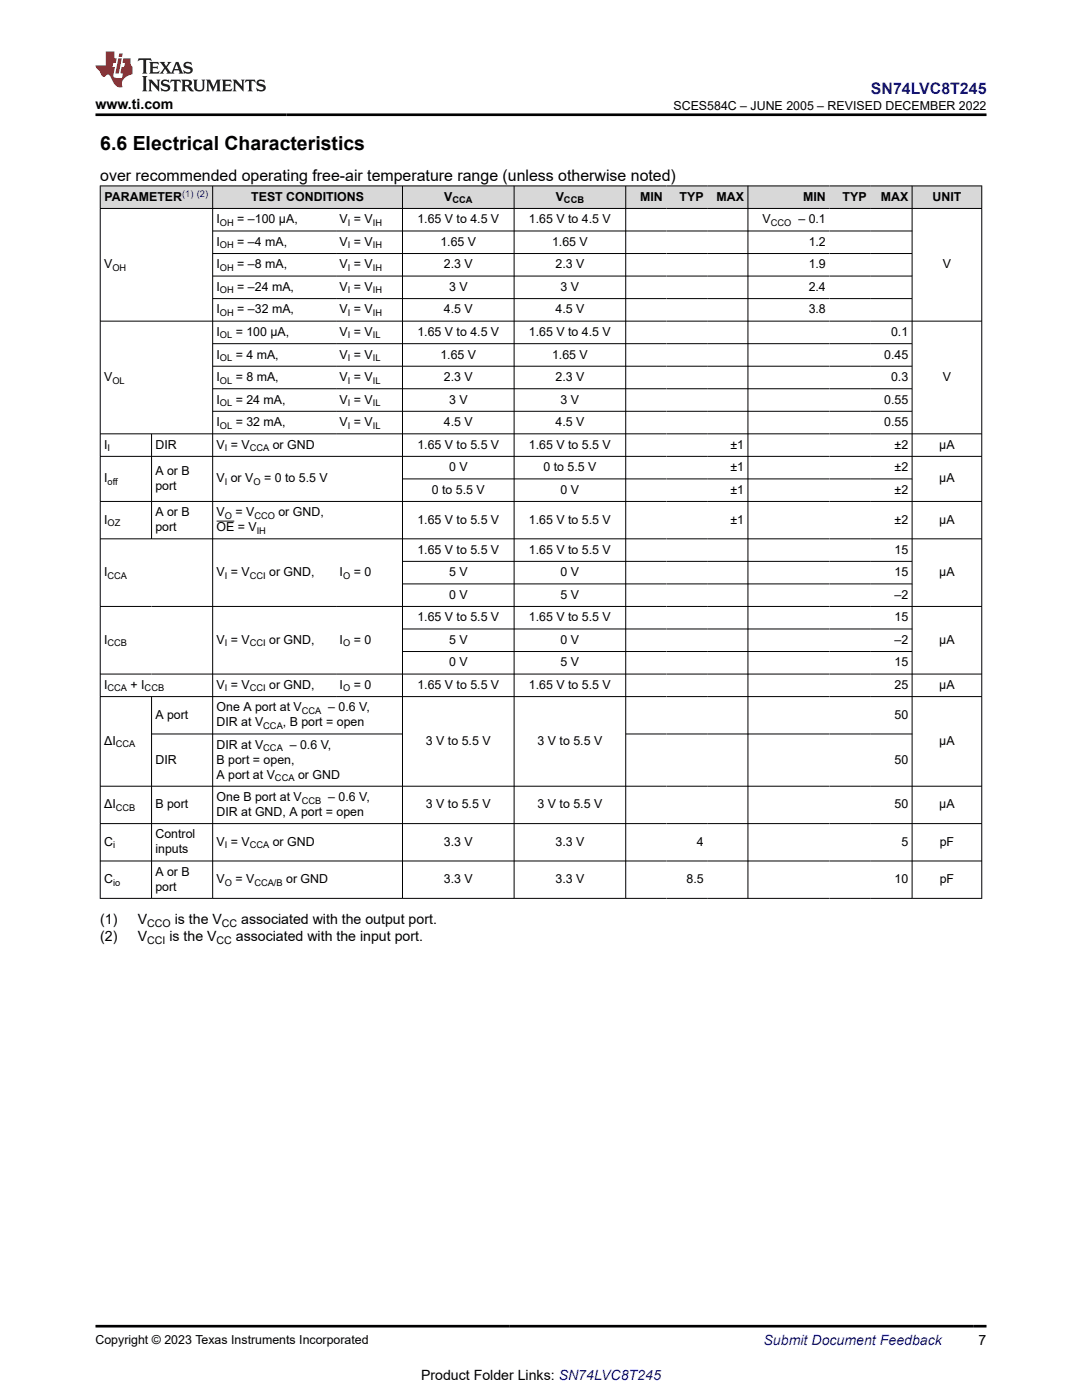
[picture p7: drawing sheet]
<svg xmlns="http://www.w3.org/2000/svg" width="216mm" height="279mm" viewBox="0 0 216 279" stroke-linecap="round" stroke-linejoin="round" font-family="sans-serif">
<defs><g id="words">
<text font-size="3.9" x="20" y="29.9">6.6 Electrical Characteristics</text>
<text font-size="3.2" fill="#00f" x="173.8" y="18.7">SN74LVC8T245</text>
<text font-size="3.2" x="20" y="36.1">over recommended operating free-air temperature range (unless otherwise noted)</text>
<g font-size="2.8">
<text x="19.1" y="21.8">www.ti.com</text>
<text x="20" y="184.4">(1)</text>
<text x="27.5" y="184.4">V</text>
<text x="34.9" y="184.4">is the V</text>
<text x="48.1" y="184.4">associated with the output port.</text>
<text x="20" y="187.8">(2)</text>
<text x="27.5" y="187.8">V</text>
<text x="33.8" y="187.8">is the V</text>
<text x="47.1" y="187.8">associated with the input port.</text>
<text x="195.3" y="268.5">7</text>
<text x="84" y="275.3">Product Folder Links: SN74LVC8T245</text>
</g>
<text font-size="2.8" fill="#00f" x="152.4" y="268.5">Submit Document Feedback</text>
<g font-size="2.5">
<text x="134.4" y="21.9">SCES584C – JUNE 2005 – REVISED DECEMBER 2022</text>
<text x="20.9" y="40.1">PARAMETER</text>
<text x="50.1" y="40.1">TEST CONDITIONS</text>
<text x="88.6" y="40.1">V</text>
<text x="110.9" y="40.1">V</text>
<text x="127.8" y="40.1">MIN</text>
<text x="135.6" y="40.1">TYP</text>
<text x="143" y="40.1">MAX</text>
<text x="160.3" y="40.1">MIN</text>
<text x="168.1" y="40.1">TYP</text>
<text x="175.7" y="40.1">MAX</text>
<text x="186.1" y="40.1">UNIT</text>
<text x="43.2" y="44.6">I</text>
<text x="47.4" y="44.6">= –100 μA,</text>
<text x="67.8" y="44.6">V = V</text>
<text x="83.3" y="44.6">1.65 V to 4.5 V</text>
<text x="105.6" y="44.6">1.65 V to 4.5 V</text>
<text x="152.2" y="44.6">V</text>
<text x="159.3" y="44.6">– 0.1</text>
<text x="20.8" y="53.6">V</text>
<text x="43.2" y="49.1">I</text>
<text x="43.2" y="53.6">I</text>
<text x="47.4" y="49.1">= –4 mA,</text>
<text x="47.4" y="53.6">= –8 mA,</text>
<text x="67.8" y="49.1">V = V</text>
<text x="67.8" y="53.6">V = V</text>
<text x="87.9" y="49.1">1.65 V</text>
<text x="88.6" y="53.6">2.3 V</text>
<text x="110.2" y="49.1">1.65 V</text>
<text x="110.8" y="53.6">2.3 V</text>
<text x="161.4" y="49.1">1.2</text>
<text x="161.4" y="53.6">1.9</text>
<text x="188.1" y="53.6">V</text>
<text x="43.2" y="58.1">I</text>
<text x="47.4" y="58.1">= –24 mA,</text>
<text x="67.8" y="58.1">V = V</text>
<text x="89.6" y="58.1">3 V</text>
<text x="111.9" y="58.1">3 V</text>
<text x="161.4" y="58.1">2.4</text>
<text x="43.2" y="62.6">I</text>
<text x="47.4" y="62.6">= –32 mA,</text>
<text x="67.8" y="62.6">V = V</text>
<text x="88.6" y="62.6">4.5 V</text>
<text x="110.8" y="62.6">4.5 V</text>
<text x="161.4" y="62.6">3.8</text>
<text x="43.2" y="67.1">I</text>
<text x="43.2" y="71.5">I</text>
<text x="47" y="67.1">= 100 μA,</text>
<text x="47" y="71.5">= 4 mA,</text>
<text x="67.8" y="67.1">V = V</text>
<text x="67.8" y="71.5">V = V</text>
<text x="83.3" y="67.1">1.65 V to 4.5 V</text>
<text x="87.9" y="71.5">1.65 V</text>
<text x="105.6" y="67.1">1.65 V to 4.5 V</text>
<text x="110.2" y="71.5">1.65 V</text>
<text x="176.4" y="71.5">0.45</text>
<text x="177.8" y="67.1">0.1</text>
<text x="20.8" y="76">V</text>
<text x="43.2" y="76">I</text>
<text x="47" y="76">= 8 mA,</text>
<text x="67.8" y="76">V = V</text>
<text x="88.6" y="76">2.3 V</text>
<text x="110.8" y="76">2.3 V</text>
<text x="177.8" y="76">0.3</text>
<text x="188.1" y="76">V</text>
<text x="43.2" y="80.5">I</text>
<text x="47" y="80.5">= 24 mA,</text>
<text x="67.8" y="80.5">V = V</text>
<text x="89.6" y="80.5">3 V</text>
<text x="111.9" y="80.5">3 V</text>
<text x="176.4" y="80.5">0.55</text>
<text x="20.8" y="89.5">I</text>
<text x="31" y="89.5">DIR</text>
<text x="43.2" y="85">I</text>
<text x="43.2" y="89.5">V = V</text>
<text x="47" y="85">= 32 mA,</text>
<text x="54.4" y="89.5">or GND</text>
<text x="67.8" y="85">V = V</text>
<text x="83.3" y="89.5">1.65 V to 5.5 V</text>
<text x="88.6" y="85">4.5 V</text>
<text x="105.6" y="89.5">1.65 V to 5.5 V</text>
<text x="110.8" y="85">4.5 V</text>
<text x="145.7" y="89.5">±1</text>
<text x="176.4" y="85">0.55</text>
<text x="178.5" y="89.5">±2</text>
<text x="187.4" y="89.5">μA</text>
<text x="31" y="94.8">A or B</text>
<text x="89.6" y="94">0 V</text>
<text x="108.4" y="94">0 to 5.5 V</text>
<text x="145.7" y="94">±1</text>
<text x="178.5" y="94">±2</text>
<text x="20.8" y="96.3">I</text>
<text x="31" y="97.8">port</text>
<text x="43.2" y="96.3">V or V</text>
<text x="52.7" y="96.3">= 0 to 5.5 V</text>
<text x="86.2" y="98.5">0 to 5.5 V</text>
<text x="111.9" y="98.5">0 V</text>
<text x="145.7" y="98.5">±1</text>
<text x="178.5" y="98.5">±2</text>
<text x="187.4" y="96.3">μA</text>
<text x="20.8" y="104.5">I</text>
<text x="31" y="103">A or B</text>
<text x="31" y="106">port</text>
<text x="43.2" y="103">V</text>
<text x="43.2" y="106">OE = V</text>
<text x="47" y="103">= V</text>
<text x="55.6" y="103">or GND,</text>
<text x="83.3" y="104.5">1.65 V to 5.5 V</text>
<text x="105.6" y="104.5">1.65 V to 5.5 V</text>
<text x="145.7" y="104.5">±1</text>
<text x="178.5" y="104.5">±2</text>
<text x="187.4" y="104.5">μA</text>
<text x="83.3" y="110.5">1.65 V to 5.5 V</text>
<text x="105.6" y="110.5">1.65 V to 5.5 V</text>
<text x="178.5" y="110.5">15</text>
<text x="20.8" y="115">I</text>
<text x="43.2" y="115">V = V</text>
<text x="53.7" y="115">or GND,</text>
<text x="67.8" y="115">I</text>
<text x="70.6" y="115">= 0</text>
<text x="89.6" y="115">5 V</text>
<text x="89.6" y="119.5">0 V</text>
<text x="111.9" y="115">0 V</text>
<text x="111.9" y="119.5">5 V</text>
<text x="178.5" y="115">15</text>
<text x="178.5" y="119.5">–2</text>
<text x="187.4" y="115">μA</text>
<text x="83.3" y="124">1.65 V to 5.5 V</text>
<text x="105.6" y="124">1.65 V to 5.5 V</text>
<text x="178.5" y="124">15</text>
<text x="20.8" y="128.5">I</text>
<text x="43.2" y="128.5">V = V</text>
<text x="53.7" y="128.5">or GND,</text>
<text x="67.8" y="128.5">I</text>
<text x="70.6" y="128.5">= 0</text>
<text x="89.6" y="128.5">5 V</text>
<text x="111.9" y="128.5">0 V</text>
<text x="178.5" y="128.5">–2</text>
<text x="187.4" y="128.5">μA</text>
<text x="20.8" y="137.5">I</text>
<text x="26" y="137.5">+ I</text>
<text x="43.2" y="137.5">V = V</text>
<text x="53.7" y="137.5">or GND,</text>
<text x="67.8" y="137.5">I</text>
<text x="70.6" y="137.5">= 0</text>
<text x="83.3" y="137.5">1.65 V to 5.5 V</text>
<text x="89.6" y="133">0 V</text>
<text x="105.6" y="137.5">1.65 V to 5.5 V</text>
<text x="111.9" y="133">5 V</text>
<text x="178.5" y="133">15</text>
<text x="178.5" y="137.5">25</text>
<text x="187.4" y="137.5">μA</text>
<text x="31" y="143.5">A port</text>
<text x="43.2" y="142">One A port at V</text>
<text x="65.5" y="142">– 0.6 V,</text>
<text x="178.5" y="143.5">50</text>
<text x="20.8" y="148.7">ΔI</text>
<text x="43.2" y="144.9">DIR at V</text>
<text x="43.2" y="149.4">DIR at V</text>
<text x="56.4" y="144.9">, B port = open</text>
<text x="57.8" y="149.4">– 0.6 V,</text>
<text x="85" y="148.7">3 V to 5.5 V</text>
<text x="107.3" y="148.7">3 V to 5.5 V</text>
<text x="187.4" y="148.7">μA</text>
<text x="31" y="152.4">DIR</text>
<text x="43.2" y="152.4">B port = open,</text>
<text x="43.2" y="155.4">A port at V</text>
<text x="59.5" y="155.4">or GND</text>
<text x="178.5" y="152.4">50</text>
<text x="20.8" y="161.3">ΔI</text>
<text x="31" y="161.3">B port</text>
<text x="43.2" y="159.9">One B port at V</text>
<text x="65.5" y="159.9">– 0.6 V,</text>
<text x="85" y="161.3">3 V to 5.5 V</text>
<text x="107.3" y="161.3">3 V to 5.5 V</text>
<text x="178.5" y="161.3">50</text>
<text x="187.4" y="161.3">μA</text>
<text x="31" y="167.3">Control</text>
<text x="43.2" y="162.8">DIR at GND, A port = open</text>
<text x="20.8" y="168.8">C</text>
<text x="31" y="170.3">inputs</text>
<text x="43.2" y="168.8">V = V</text>
<text x="54.4" y="168.8">or GND</text>
<text x="88.6" y="168.8">3.3 V</text>
<text x="110.8" y="168.8">3.3 V</text>
<text x="139" y="168.8">4</text>
<text x="179.9" y="168.8">5</text>
<text x="187.5" y="168.8">pF</text>
<text x="20.8" y="176.3">C</text>
<text x="31" y="174.8">A or B</text>
<text x="31" y="177.8">port</text>
<text x="43.2" y="176.3">V</text>
<text x="47" y="176.3">= V</text>
<text x="57.1" y="176.3">or GND</text>
<text x="88.6" y="176.3">3.3 V</text>
<text x="110.8" y="176.3">3.3 V</text>
<text x="137" y="176.3">8.5</text>
<text x="178.5" y="176.3">10</text>
<text x="187.5" y="176.3">pF</text>
<text x="19.1" y="268.2">Copyright © 2023 Texas Instruments Incorporated</text>
</g>
<g font-size="2.1">
<text x="29.4" y="185">CCO</text>
<text x="44.3" y="185">CC</text>
<text x="29.4" y="188.4">CCI</text>
<text x="43.2" y="188.4">CC</text>
</g>
<text font-size="1.9" fill="#00f" x="36.3" y="39.2">(1) (2)</text>
<g font-size="1.9">
<text x="90.3" y="40.6">CCA</text>
<text x="112.5" y="40.6">CCB</text>
<text x="43.9" y="45.1">OH</text>
<text x="69.4" y="45.1">I</text>
<text x="74.4" y="45.1">IH</text>
<text x="153.8" y="45.1">CCO</text>
<text x="43.9" y="49.6">OH</text>
<text x="69.4" y="49.6">I</text>
<text x="74.4" y="49.6">IH</text>
<text x="22.4" y="54.1">OH</text>
<text x="43.9" y="54.1">OH</text>
<text x="43.9" y="58.5">OH</text>
<text x="69.4" y="54.1">I</text>
<text x="69.4" y="58.5">I</text>
<text x="74.4" y="54.1">IH</text>
<text x="74.4" y="58.5">IH</text>
<text x="43.9" y="63">OH</text>
<text x="69.4" y="63">I</text>
<text x="74.4" y="63">IH</text>
<text x="43.9" y="67.5">OL</text>
<text x="69.4" y="67.5">I</text>
<text x="74.4" y="67.5">IL</text>
<text x="22.4" y="76.5">OL</text>
<text x="43.9" y="72">OL</text>
<text x="43.9" y="76.5">OL</text>
<text x="69.4" y="72">I</text>
<text x="69.4" y="76.5">I</text>
<text x="74.4" y="72">IL</text>
<text x="74.4" y="76.5">IL</text>
<text x="43.9" y="81">OL</text>
<text x="69.4" y="81">I</text>
<text x="74.4" y="81">IL</text>
<text x="43.9" y="85.5">OL</text>
<text x="69.4" y="85.5">I</text>
<text x="74.4" y="85.5">IL</text>
<text x="21.5" y="90">I</text>
<text x="44.8" y="90">I</text>
<text x="49.8" y="90">CCA</text>
<text x="21.5" y="96.8">off</text>
<text x="44.8" y="96.8">I</text>
<text x="50.6" y="96.8">O</text>
<text x="21.5" y="105">OZ</text>
<text x="44.8" y="103.5">O</text>
<text x="50.8" y="103.5">CCO</text>
<text x="51.2" y="106.5">IH</text>
<text x="21.5" y="115.5">CCA</text>
<text x="44.8" y="115.5">I</text>
<text x="49.8" y="115.5">CCI</text>
<text x="68.5" y="115.5">O</text>
<text x="21.5" y="129">CCB</text>
<text x="44.8" y="129">I</text>
<text x="49.8" y="129">CCI</text>
<text x="68.5" y="129">O</text>
<text x="21.5" y="138">CCA</text>
<text x="28.9" y="138">CCB</text>
<text x="44.8" y="138">I</text>
<text x="49.8" y="138">CCI</text>
<text x="68.5" y="138">O</text>
<text x="60.2" y="142.5">CCA</text>
<text x="23.1" y="149.2">CCA</text>
<text x="52.5" y="149.9">CCA</text>
<text x="52.5" y="145.4">CCA</text>
<text x="54.9" y="155.9">CCA</text>
<text x="23.1" y="161.8">CCB</text>
<text x="60.2" y="160.4">CCB</text>
<text x="22.6" y="169.3">i</text>
<text x="44.8" y="169.3">I</text>
<text x="49.8" y="169.3">CCA</text>
<text x="22.6" y="176.8">io</text>
<text x="44.8" y="176.8">O</text>
<text x="50.8" y="176.8">CCA/B</text>
</g>
</g></defs>
<g fill="#d8d8d8">
<path d="M20 37.1h175.9v4.5h-175.9z" fill-rule="evenodd"/>
<path d="M20.1 37.2h22.3v4.3h-22.3z" fill-rule="evenodd"/>
<path d="M42.5 37.2h37.8v4.3h-37.8z" fill-rule="evenodd"/>
<path d="M80.4 37.2h22.1v4.3h-22.1z" fill-rule="evenodd"/>
<path d="M102.6 37.2h22.2v4.3h-22.2z" fill-rule="evenodd"/>
<path d="M124.9 37.2h8.1v4.3h-8.1z" fill-rule="evenodd"/>
<path d="M133 37.2h8.1v4.3h-8.1z" fill-rule="evenodd"/>
<path d="M141.1 37.2h8.1v4.3h-8.1z" fill-rule="evenodd"/>
<path d="M149.3 37.2h16.2v4.3h-16.2z" fill-rule="evenodd"/>
<path d="M165.5 37.2h8.1v4.3h-8.1z" fill-rule="evenodd"/>
<path d="M173.6 37.2h8.3v4.3h-8.3z" fill-rule="evenodd"/>
<path d="M182.1 37.2h13.7v4.3h-13.7z" fill-rule="evenodd"/>
</g>
<g fill="none" stroke="#000" stroke-width=".2">
<path d="M19.9 37.1h176.1M20 37v142.4M42.4 37v142.4M80.3 37v142.4M102.6 37v142.4M124.9 37v142.4M149.2 37v142.4M182 37v142.4M195.9 37v142.4M19.9 41.6h176.1M42.4 46.1h139.7M42.4 50.6h139.7"/>
<path d="M42.4 55.1h139.7M42.4 59.6h139.7M19.9 64.1h176.1M42.4 68.6h139.7M42.4 73.1h139.7M42.4 77.6h139.7M19.9 86.6h176.1M19.9 91.1h176.1M30.2 86.6v21M42.4 82.1h139.7M80.3 95.6h101.8M19.9 100.1h176.1"/>
<path d="M19.9 107.5h176.1M43.2 104h3.6M80.3 112h101.8M80.3 116.5h101.8M19.9 121h176.1M19.9 134.5h176.1M19.9 139h176.1M30.2 139v40.4M80.3 125.5h101.8M80.3 130h101.8M19.9 156.9h176.1M30.2 146.5h50.2"/>
<path d="M124.9 146.5h57.2M19.9 164.4h176.1M19.9 171.8h176.1M19.9 179.3h176.1"/>
</g>
<path d="M27.7 11.6l-.2 .6 .5-.2h.6v.1v2.2l-.2 .4h1l-.2-.4v-2.2v-.1h.5l.5 .2-.1-.6zM29.8 12.4l.2 .3v1.6l-.2 .4h1.9l.1-.6a1.08 1.08 0 0 1-1.3 .2v-.7h.6l.4 .2v-.7l-.4 .2h-.6v-.5l.2-.2a1 1 0 0 1 1 .3l-.1-.5zM31.8 12.4l1 1.1-1 1.2h.9l-.2-.2 .4-.8 .5 .8-.2 .2h1.6l-.2-.2 .1-.5h1l.1 .5-.1 .2h.9l-.2-.4-.8-1.9h-.5l-1 2.1-.8-1.1 .9-1h-.8l.2 .2-.5 .6-.3-.6 .1-.2zM35.2 12.8l.4 1h-.8zM36.8 12.5a.65 .65 0 0 0-.2 .7 .65 .65 0 0 0 .6 .5l.7 .1 .1 .3a.79 .79 0 0 1-.7 .4 .79 .79 0 0 1-.7-.5l.1 .7 .2-.1a.93 .93 0 0 0 1.1 0 .93 .93 0 0 0 .4-.9 1.46 1.46 0 0 0-1.2-.6l-.1-.3a1.09 1.09 0 0 1 1.2 .2l-.2-.6-.1 .1-.6-.2zM28.4 15.2l.2 .4v2.2l-.2 .4h1l-.2-.4v-2.2l.2-.4zM29.6 15.9l.2 .4v1.5l-.2 .4h.8l-.3-.4v-1.3l1.7 1.8v-2l.2-.4h-.8l.2 .2 .1 1.1-1.2-1.3zM32.3 16a.65 .65 0 0 0-.2 .8 .65 .65 0 0 0 .7 .4l.6 .2 .1 .2a.79 .79 0 0 1-.7 .4 .79 .79 0 0 1-.7-.5l.1 .7 .2-.1a.93 .93 0 0 0 1.1 .1 .93 .93 0 0 0 .4-1 1.46 1.46 0 0 0-1.2-.5l-.1-.4a1.09 1.09 0 0 1 1.2 .2l-.2-.6-.1 .1-.6-.1zM34.1 15.9l-.1 .6a.63 .63 0 0 1 .7-.3l.1 1.6-.3 .4h1l-.2-.4v-1.6a.66 .66 0 0 1 .8 .3l-.1-.6zM36.2 15.9l.2 .4v1.5l-.2 .4h.9l-.2-.2v-.7h.5l.1 .2a.79 .79 0 0 0 1.2 .6l-1-.9a.61 .61 0 0 0 .6-.6 .61 .61 0 0 0-.5-.7zM36.9 16.2h.2a.47 .47 0 0 1 .5 .1 .47 .47 0 0 1 .1 .5l-.2 .1-.6 .1zM38.5 15.9l.2 .2a2.27 2.27 0 0 0 .4 2 1.04 1.04 0 0 0 1.7-.7v-1.3l.2-.2h-.8l.2 .4v1.1a.6 .6 0 0 1-.6 .6 .6 .6 0 0 1-.6-.6v-1.1l.3-.4zM41.1 15.9l.2 .4v1.5l-.2 .4h.7l-.2-.4v-1.4l.9 1.9 .8-1.9v1.4l-.2 .4h1l-.3-.4v-1.5l.3-.4h-.8l-.7 1.5-.7-1.5zM44.3 15.9l.2 .4v1.5l-.2 .4h1.9l.1-.6a1.09 1.09 0 0 1-1.3 .2v-.7h.6l.4 .2v-.6l-.4 .2h-.6v-.6l.2-.1a1.01 1.01 0 0 1 1 .3l-.1-.6zM46.4 15.9l.3 .4v1.5l-.3 .4h.8l-.2-.4v-1.3l1.6 1.8v-2l.2-.4h-.7l.2 .2v1.1l-1.2-1.3zM49 15.9l-.1 .6a.63 .63 0 0 1 .8-.3v1.6l-.3 .4h1l-.2-.4v-1.6a.66 .66 0 0 1 .8 .3l-.1-.6zM51.4 16a.65 .65 0 0 0-.2 .8 .65 .65 0 0 0 .6 .4l.6 .2 .2 .2a.79 .79 0 0 1-.8 .4 .79 .79 0 0 1-.6-.5l.1 .7 .2-.1a.93 .93 0 0 0 1 .1 .93 .93 0 0 0 .5-1 1.46 1.46 0 0 0-1.3-.5l-.1-.4a1.09 1.09 0 0 1 1.3 .2l-.2-.6-.2 .1-.5-.1z" fill="#231f20"/>
<path d="M21.1 10.3v2.7h-2.1l.1 .4 .9 1a.95 .95 0 0 0 .9 .9 .59 .59 0 0 1 .6-.4 .59 .59 0 0 1 .5 .3l.4 .8a1.59 1.59 0 0 0 2.1 1.4 1.61 1.61 0 0 1 1-2.3l1-.3-.1-1.5a1.59 1.59 0 0 1-.4-1.7h-1.4l-.2 .9h.5l-.1 .9h-.5l-.2 .9v.3l.4 .1-.2 .9h-.6a.73 .73 0 0 1-1.1-.7l.3-1.5h-.5l.2-.9h.5l.2-.9h-.5v-1.3zM23.6 11.6l-.6 3.1h.7l.6-3.1zM23.8 10.7l-.1 .6h.7l.1-.6z" fill="#ed1c24"/>
<path d="M19.1 22.9h177.8M19.1 264.7h177.8" fill="none" stroke="#000" stroke-width=".53"/>
<use href="#words"/>
</svg>
